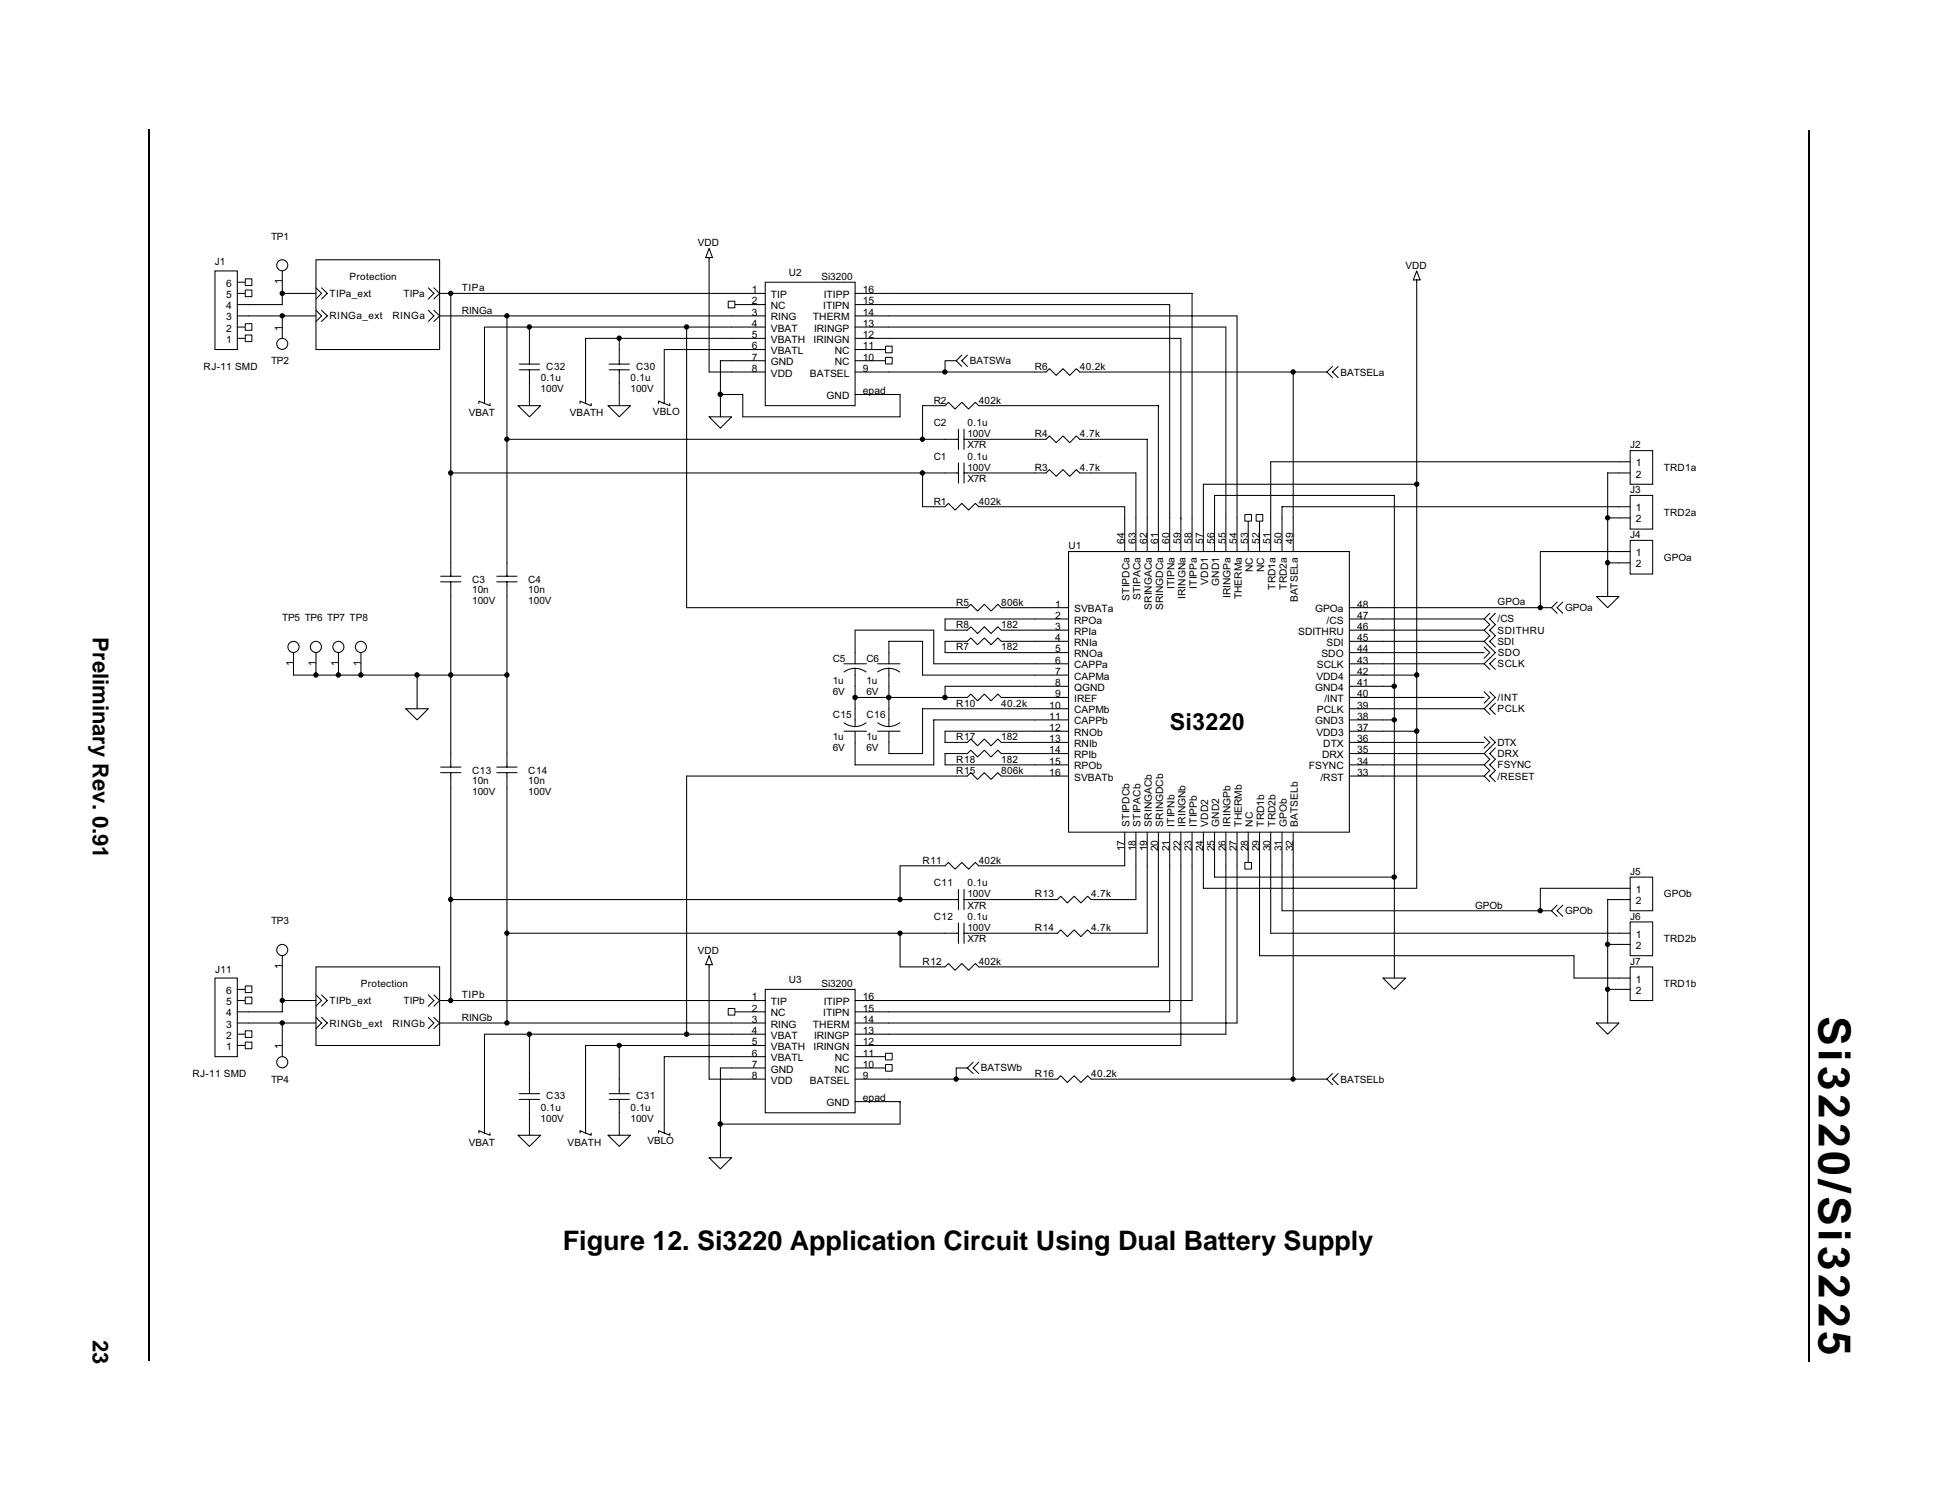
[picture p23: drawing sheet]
<svg xmlns="http://www.w3.org/2000/svg" width="279mm" height="216mm" viewBox="0 0 279 216" stroke-linecap="round" stroke-linejoin="round" font-family="sans-serif">
<defs><g id="words">
<text font-size="6.3" x="262.5" y="146.6" transform="rotate(90 262.5 146.6)">Si3220/Si3225</text>
<text font-size="3.9" x="81.2" y="180.4">Figure 12. Si3220 Application Circuit Using Dual Battery Supply</text>
<text font-size="3.4" x="168.8" y="105.4">Si3220</text>
<g font-size="3.2">
<text x="13.4" y="92" transform="rotate(90 13.4 92)">Preliminary Rev. 0.91</text>
<text x="13.4" y="193.3" transform="rotate(90 13.4 193.3)">23</text>
</g>
<g font-size="1.5">
<text x="32.6" y="41.4">6</text>
<text x="40.7" y="41.1" transform="rotate(-90 40.7 41.1)">1</text>
<text x="32.6" y="47.9">2</text>
<text x="32.6" y="46.2">3</text>
<text x="32.6" y="44.6">4</text>
<text x="32.6" y="43">5</text>
<text x="40.7" y="47.7" transform="rotate(-90 40.7 47.7)">1</text>
<text x="108.5" y="42.3">1</text>
<text x="108.5" y="43.9">2</text>
<text x="108.5" y="45.6">3</text>
<text x="108.5" y="47.2">4</text>
<text x="111.2" y="43">TIP</text>
<text x="111.2" y="44.6">NC</text>
<text x="111.2" y="46.2">RING</text>
<text x="111.2" y="47.9">VBAT</text>
<text x="117.3" y="46.2">THERM</text>
<text x="117.5" y="47.9">IRINGP</text>
<text x="118.8" y="44.6">ITIPN</text>
<text x="118.9" y="43">ITIPP</text>
<text x="124.5" y="43.9">15</text>
<text x="124.5" y="47.2">13</text>
<text x="124.5" y="45.6">14</text>
<text x="124.5" y="42.3">16</text>
<text x="32.6" y="49.5">1</text>
<text x="108.5" y="48.8">5</text>
<text x="108.5" y="50.4">6</text>
<text x="108.5" y="52">7</text>
<text x="108.5" y="53.7">8</text>
<text x="111.2" y="49.5">VBATH</text>
<text x="111.2" y="51.1">VBATL</text>
<text x="111.2" y="52.7">GND</text>
<text x="117.4" y="49.5">IRINGN</text>
<text x="120.5" y="51.1">NC</text>
<text x="120.5" y="52.7">NC</text>
<text x="124.5" y="48.8">12</text>
<text x="124.5" y="50.4">11</text>
<text x="124.5" y="52">10</text>
<text x="124.5" y="53.7">9</text>
<text x="111.2" y="54.3">VDD</text>
<text x="116.9" y="54.3">BATSEL</text>
<text x="119.3" y="57.6">GND</text>
<text x="124.5" y="56.9">epad</text>
<text x="236.1" y="67.3">1</text>
<text x="236.1" y="68.9">2</text>
<text x="236.1" y="73.8">1</text>
<text x="236.1" y="75.4">2</text>
<text x="162.3" y="78.5" transform="rotate(-90 162.3 78.5)">64</text>
<text x="163.9" y="78.5" transform="rotate(-90 163.9 78.5)">63</text>
<text x="165.5" y="78.5" transform="rotate(-90 165.5 78.5)">62</text>
<text x="167.2" y="78.5" transform="rotate(-90 167.2 78.5)">61</text>
<text x="168.8" y="78.5" transform="rotate(-90 168.8 78.5)">60</text>
<text x="170.4" y="78.5" transform="rotate(-90 170.4 78.5)">59</text>
<text x="172" y="78.5" transform="rotate(-90 172 78.5)">58</text>
<text x="173.6" y="78.5" transform="rotate(-90 173.6 78.5)">57</text>
<text x="175.3" y="78.5" transform="rotate(-90 175.3 78.5)">56</text>
<text x="176.9" y="78.5" transform="rotate(-90 176.9 78.5)">55</text>
<text x="178.5" y="78.5" transform="rotate(-90 178.5 78.5)">54</text>
<text x="180.1" y="78.5" transform="rotate(-90 180.1 78.5)">53</text>
<text x="180.8" y="82.5" transform="rotate(-90 180.8 82.5)">NC</text>
<text x="181.8" y="78.5" transform="rotate(-90 181.8 78.5)">52</text>
<text x="182.4" y="82.5" transform="rotate(-90 182.4 82.5)">NC</text>
<text x="183.4" y="78.5" transform="rotate(-90 183.4 78.5)">51</text>
<text x="185" y="78.5" transform="rotate(-90 185 78.5)">50</text>
<text x="186.6" y="78.5" transform="rotate(-90 186.6 78.5)">49</text>
<text x="236.1" y="80.3">1</text>
<text x="236.1" y="81.9">2</text>
<text x="152.3" y="89.3">2</text>
<text x="152.3" y="87.7">1</text>
<text x="155" y="90">RPOa</text>
<text x="155" y="88.4">SVBATa</text>
<text x="163" y="86.7" transform="rotate(-90 163 86.7)">STIPDCa</text>
<text x="164.6" y="86.6" transform="rotate(-90 164.6 86.6)">STIPACa</text>
<text x="166.2" y="88" transform="rotate(-90 166.2 88)">SRINGACa</text>
<text x="167.9" y="88.1" transform="rotate(-90 167.9 88.1)">SRINGDCa</text>
<text x="169.5" y="85" transform="rotate(-90 169.5 85)">ITIPNa</text>
<text x="171.1" y="86.4" transform="rotate(-90 171.1 86.4)">IRINGNa</text>
<text x="172.7" y="84.9" transform="rotate(-90 172.7 84.9)">ITIPPa</text>
<text x="174.3" y="84.4" transform="rotate(-90 174.3 84.4)">VDD1</text>
<text x="176" y="84.5" transform="rotate(-90 176 84.5)">GND1</text>
<text x="177.6" y="86.3" transform="rotate(-90 177.6 86.3)">IRINGPa</text>
<text x="179.2" y="86.5" transform="rotate(-90 179.2 86.5)">THERMa</text>
<text x="184.1" y="85.1" transform="rotate(-90 184.1 85.1)">TRD1a</text>
<text x="185.7" y="85.1" transform="rotate(-90 185.7 85.1)">TRD2a</text>
<text x="187.3" y="86.9" transform="rotate(-90 187.3 86.9)">BATSELa</text>
<text x="189.8" y="88.4">GPOa</text>
<text x="191.5" y="90">/CS</text>
<text x="195.9" y="89.3">47</text>
<text x="195.9" y="87.7">48</text>
<text x="152.3" y="95.8">6</text>
<text x="152.3" y="90.9">3</text>
<text x="152.3" y="92.5">4</text>
<text x="152.3" y="94.2">5</text>
<text x="155" y="91.6">RPIa</text>
<text x="155" y="93.2">RNIa</text>
<text x="155" y="94.8">RNOa</text>
<text x="187.3" y="91.6">SDITHRU</text>
<text x="190.7" y="94.8">SDO</text>
<text x="191.5" y="93.2">SDI</text>
<text x="195.9" y="95.8">43</text>
<text x="195.9" y="92.5">45</text>
<text x="195.9" y="94.2">44</text>
<text x="195.9" y="90.9">46</text>
<text x="42.3" y="96.1" transform="rotate(-90 42.3 96.1)">1</text>
<text x="45.6" y="96.1" transform="rotate(-90 45.6 96.1)">1</text>
<text x="48.8" y="96.1" transform="rotate(-90 48.8 96.1)">1</text>
<text x="52.1" y="96.1" transform="rotate(-90 52.1 96.1)">1</text>
<text x="152.3" y="99">8</text>
<text x="152.3" y="97.4">7</text>
<text x="152.3" y="100.6">9</text>
<text x="155" y="99.7">QGND</text>
<text x="155" y="96.5">CAPPa</text>
<text x="155" y="98.1">CAPMa</text>
<text x="155" y="101.3">IREF</text>
<text x="189.8" y="99.7">GND4</text>
<text x="190" y="98.1">VDD4</text>
<text x="190" y="96.5">SCLK</text>
<text x="191.1" y="101.3">/INT</text>
<text x="195.9" y="100.6">40</text>
<text x="195.9" y="97.4">42</text>
<text x="195.9" y="99">41</text>
<text x="151.4" y="103.9">11</text>
<text x="151.4" y="102.3">10</text>
<text x="151.4" y="105.5">12</text>
<text x="151.4" y="107.1">13</text>
<text x="155" y="104.6">CAPPb</text>
<text x="155" y="102.9">CAPMb</text>
<text x="155" y="106.2">RNOb</text>
<text x="155" y="107.8">RNIb</text>
<text x="189.8" y="104.6">GND3</text>
<text x="190" y="106.2">VDD3</text>
<text x="190" y="102.9">PCLK</text>
<text x="191" y="107.8">DTX</text>
<text x="195.9" y="102.3">39</text>
<text x="195.9" y="107.1">36</text>
<text x="195.9" y="105.5">37</text>
<text x="195.9" y="103.9">38</text>
<text x="151.4" y="110.4">15</text>
<text x="151.4" y="108.7">14</text>
<text x="151.4" y="112">16</text>
<text x="155" y="111">RPOb</text>
<text x="155" y="109.4">RPIb</text>
<text x="155" y="112.7">SVBATb</text>
<text x="188.9" y="111">FSYNC</text>
<text x="190.6" y="112.7">/RST</text>
<text x="190.8" y="109.4">DRX</text>
<text x="195.9" y="108.7">35</text>
<text x="195.9" y="112">33</text>
<text x="195.9" y="110.4">34</text>
<text x="163" y="119.3" transform="rotate(-90 163 119.3)">STIPDCb</text>
<text x="164.6" y="119.3" transform="rotate(-90 164.6 119.3)">STIPACb</text>
<text x="166.2" y="119.3" transform="rotate(-90 166.2 119.3)">SRINGACb</text>
<text x="167.9" y="119.3" transform="rotate(-90 167.9 119.3)">SRINGDCb</text>
<text x="169.5" y="119.3" transform="rotate(-90 169.5 119.3)">ITIPNb</text>
<text x="171.1" y="119.3" transform="rotate(-90 171.1 119.3)">IRINGNb</text>
<text x="172.7" y="119.3" transform="rotate(-90 172.7 119.3)">ITIPPb</text>
<text x="174.3" y="119.3" transform="rotate(-90 174.3 119.3)">VDD2</text>
<text x="176" y="119.3" transform="rotate(-90 176 119.3)">GND2</text>
<text x="177.6" y="119.3" transform="rotate(-90 177.6 119.3)">IRINGPb</text>
<text x="179.2" y="119.3" transform="rotate(-90 179.2 119.3)">THERMb</text>
<text x="180.8" y="119.3" transform="rotate(-90 180.8 119.3)">NC</text>
<text x="182.4" y="119.3" transform="rotate(-90 182.4 119.3)">TRD1b</text>
<text x="184.1" y="119.3" transform="rotate(-90 184.1 119.3)">TRD2b</text>
<text x="185.7" y="119.3" transform="rotate(-90 185.7 119.3)">GPOb</text>
<text x="187.3" y="119.3" transform="rotate(-90 187.3 119.3)">BATSELb</text>
<text x="162.3" y="122.9" transform="rotate(-90 162.3 122.9)">17</text>
<text x="163.9" y="122.9" transform="rotate(-90 163.9 122.9)">18</text>
<text x="165.5" y="122.9" transform="rotate(-90 165.5 122.9)">19</text>
<text x="167.2" y="122.9" transform="rotate(-90 167.2 122.9)">20</text>
<text x="168.8" y="122.9" transform="rotate(-90 168.8 122.9)">21</text>
<text x="170.4" y="122.9" transform="rotate(-90 170.4 122.9)">22</text>
<text x="172" y="122.9" transform="rotate(-90 172 122.9)">23</text>
<text x="173.6" y="122.9" transform="rotate(-90 173.6 122.9)">24</text>
<text x="175.3" y="122.9" transform="rotate(-90 175.3 122.9)">25</text>
<text x="176.9" y="122.9" transform="rotate(-90 176.9 122.9)">26</text>
<text x="178.5" y="122.9" transform="rotate(-90 178.5 122.9)">27</text>
<text x="180.1" y="122.9" transform="rotate(-90 180.1 122.9)">28</text>
<text x="181.8" y="122.9" transform="rotate(-90 181.8 122.9)">29</text>
<text x="183.4" y="122.9" transform="rotate(-90 183.4 122.9)">30</text>
<text x="185" y="122.9" transform="rotate(-90 185 122.9)">31</text>
<text x="186.6" y="122.9" transform="rotate(-90 186.6 122.9)">32</text>
<text x="236.1" y="128.9">1</text>
<text x="236.1" y="130.5">2</text>
<text x="236.1" y="135.3">1</text>
<text x="236.1" y="137">2</text>
<text x="32.6" y="143.4">6</text>
<text x="40.7" y="139.9" transform="rotate(-90 40.7 139.9)">1</text>
<text x="236.1" y="141.8">1</text>
<text x="236.1" y="143.4">2</text>
<text x="32.6" y="149.9">2</text>
<text x="32.6" y="148.3">3</text>
<text x="32.6" y="146.7">4</text>
<text x="32.6" y="145.1">5</text>
<text x="108.5" y="144.4">1</text>
<text x="108.5" y="146">2</text>
<text x="108.5" y="147.6">3</text>
<text x="108.5" y="149.2">4</text>
<text x="111.2" y="145.1">TIP</text>
<text x="111.2" y="146.7">NC</text>
<text x="111.2" y="148.3">RING</text>
<text x="111.2" y="149.9">VBAT</text>
<text x="117.3" y="148.3">THERM</text>
<text x="117.5" y="149.9">IRINGP</text>
<text x="118.8" y="146.7">ITIPN</text>
<text x="118.9" y="145.1">ITIPP</text>
<text x="124.5" y="146">15</text>
<text x="124.5" y="149.2">13</text>
<text x="124.5" y="147.6">14</text>
<text x="124.5" y="144.4">16</text>
<text x="32.6" y="151.5">1</text>
<text x="40.7" y="151.4" transform="rotate(-90 40.7 151.4)">1</text>
<text x="108.5" y="150.9">5</text>
<text x="108.5" y="152.5">6</text>
<text x="108.5" y="154.1">7</text>
<text x="108.5" y="155.7">8</text>
<text x="111.2" y="151.5">VBATH</text>
<text x="111.2" y="153.2">VBATL</text>
<text x="111.2" y="154.8">GND</text>
<text x="117.4" y="151.5">IRINGN</text>
<text x="120.5" y="153.2">NC</text>
<text x="120.5" y="154.8">NC</text>
<text x="124.5" y="150.9">12</text>
<text x="124.5" y="152.5">11</text>
<text x="124.5" y="154.1">10</text>
<text x="124.5" y="155.7">9</text>
<text x="111.2" y="156.4">VDD</text>
<text x="116.9" y="156.4">BATSEL</text>
<text x="119.3" y="159.6">GND</text>
<text x="124.5" y="159">epad</text>
</g>
<g font-size="1.4">
<text x="39.1" y="34.6">TP1</text>
<text x="100.7" y="35.6">VDD</text>
<text x="31" y="38.3">J1</text>
<text x="50.5" y="40.4">Protection</text>
<text x="113.9" y="39.8">U2</text>
<text x="118.5" y="40.4">Si3200</text>
<text x="202.8" y="38.8">VDD</text>
<text x="47.6" y="46.1">RINGa_ext</text>
<text x="47.6" y="42.9">TIPa_ext</text>
<text x="56.6" y="46.1">RINGa</text>
<text x="58.2" y="42.9">TIPa</text>
<text x="66.7" y="45.3">RINGa</text>
<text x="66.7" y="42">TIPa</text>
<text x="29.4" y="53.4">RJ-11 SMD</text>
<text x="39.1" y="52.6">TP2</text>
<text x="78.8" y="53.4">C32</text>
<text x="91.8" y="53.4">C30</text>
<text x="140" y="52.6">BATSWa</text>
<text x="149.4" y="53.4">R6</text>
<text x="155.8" y="53.4">40.2k</text>
<text x="78" y="56.6">100V</text>
<text x="78" y="55">0.1u</text>
<text x="91" y="56.6">100V</text>
<text x="91" y="55">0.1u</text>
<text x="94.2" y="59.9">VBLO</text>
<text x="134.8" y="58.2">R2</text>
<text x="141.2" y="58.2">402k</text>
<text x="193.4" y="54.2">BATSELa</text>
<text x="67.6" y="60">VBAT</text>
<text x="82.2" y="60">VBATH</text>
<text x="134.8" y="61.5">C2</text>
<text x="139.6" y="63.1">100V</text>
<text x="139.6" y="64.7">X7R</text>
<text x="139.6" y="61.5">0.1u</text>
<text x="149.4" y="63.1">R4</text>
<text x="155.8" y="63.1">4.7k</text>
<text x="235.3" y="64.7">J2</text>
<text x="134.8" y="66.3">C1</text>
<text x="139.6" y="68">100V</text>
<text x="139.6" y="69.6">X7R</text>
<text x="139.6" y="66.3">0.1u</text>
<text x="149.4" y="68">R3</text>
<text x="155.8" y="68">4.7k</text>
<text x="235.3" y="71.2">J3</text>
<text x="240.1" y="68">TRD1a</text>
<text x="134.8" y="72.8">R1</text>
<text x="141.2" y="72.8">402k</text>
<text x="235.3" y="77.7">J4</text>
<text x="240.1" y="74.4">TRD2a</text>
<text x="154.2" y="79.3">U1</text>
<text x="240.1" y="80.9">GPOa</text>
<text x="40.7" y="89.7">TP5 TP6 TP7 TP8</text>
<text x="68.1" y="84.2">C3</text>
<text x="68.1" y="85.6">10n</text>
<text x="68.1" y="87.2">100V</text>
<text x="76.2" y="84.2">C4</text>
<text x="76.2" y="85.6">10n</text>
<text x="76.2" y="87.2">100V</text>
<text x="138" y="87.4">R5</text>
<text x="144.5" y="87.4">806k</text>
<text x="216.1" y="87.4">GPOa</text>
<text x="216.1" y="89.8">/CS</text>
<text x="225.9" y="88.2">GPOa</text>
<text x="120.2" y="95.5">C5</text>
<text x="125" y="95.5">C6</text>
<text x="138" y="90.6">R8</text>
<text x="138" y="93.9">R7</text>
<text x="144.5" y="90.6">182</text>
<text x="144.5" y="93.9">182</text>
<text x="216.1" y="91.4">SDITHRU</text>
<text x="216.1" y="93.1">SDI</text>
<text x="216.1" y="94.7">SDO</text>
<text x="120.2" y="98.7">1u</text>
<text x="120.2" y="100.4">6V</text>
<text x="125" y="98.7">1u</text>
<text x="125" y="100.4">6V</text>
<text x="138" y="102">R10</text>
<text x="144.5" y="102">40.2k</text>
<text x="216.1" y="101.2">/INT</text>
<text x="216.1" y="96.3">SCLK</text>
<text x="120.2" y="106.8">1u</text>
<text x="120.2" y="103.6">C15</text>
<text x="125" y="103.6">C16</text>
<text x="125" y="106.8">1u</text>
<text x="138" y="106.8">R17</text>
<text x="144.5" y="106.8">182</text>
<text x="216.1" y="107.6">DTX</text>
<text x="216.1" y="102.8">PCLK</text>
<text x="68.1" y="111.7">C13</text>
<text x="68.1" y="113.2">10n</text>
<text x="76.2" y="111.7">C14</text>
<text x="76.2" y="113.2">10n</text>
<text x="120.2" y="108.5">6V</text>
<text x="125" y="108.5">6V</text>
<text x="138" y="111.7">R15</text>
<text x="138" y="110.1">R18</text>
<text x="144.5" y="111.7">806k</text>
<text x="144.5" y="110.1">182</text>
<text x="216.1" y="110.9">FSYNC</text>
<text x="216.1" y="112.5">/RESET</text>
<text x="216.1" y="109.3">DRX</text>
<text x="68.1" y="114.8">100V</text>
<text x="76.2" y="114.8">100V</text>
<text x="133.1" y="124.7">R11</text>
<text x="141.2" y="124.7">402k</text>
<text x="134.8" y="127.9">C11</text>
<text x="139.6" y="129.5">100V</text>
<text x="139.6" y="131.1">X7R</text>
<text x="139.6" y="127.9">0.1u</text>
<text x="149.4" y="129.5">R13</text>
<text x="157.5" y="129.5">4.7k</text>
<text x="212.9" y="131.1">GPOb</text>
<text x="225.9" y="131.9">GPOb</text>
<text x="235.3" y="126.3">J5</text>
<text x="240.1" y="129.5">GPOb</text>
<text x="39.1" y="133.4">TP3</text>
<text x="100.7" y="137.6">VDD</text>
<text x="134.8" y="132.8">C12</text>
<text x="139.6" y="134.4">100V</text>
<text x="139.6" y="136">X7R</text>
<text x="139.6" y="132.8">0.1u</text>
<text x="149.4" y="134.4">R14</text>
<text x="157.5" y="134.4">4.7k</text>
<text x="235.3" y="132.8">J6</text>
<text x="240.1" y="136">TRD2b</text>
<text x="31" y="140.4">J11</text>
<text x="52.1" y="142.5">Protection</text>
<text x="113.9" y="141.8">U3</text>
<text x="118.5" y="142.5">Si3200</text>
<text x="133.1" y="139.2">R12</text>
<text x="141.2" y="139.2">402k</text>
<text x="235.3" y="139.2">J7</text>
<text x="240.1" y="142.5">TRD1b</text>
<text x="47.6" y="148.1">RINGb_ext</text>
<text x="47.6" y="144.9">TIPb_ext</text>
<text x="56.6" y="148.1">RINGb</text>
<text x="58.2" y="144.9">TIPb</text>
<text x="66.7" y="144.1">TIPb</text>
<text x="66.7" y="147.3">RINGb</text>
<text x="27.8" y="155.4">RJ-11 SMD</text>
<text x="141.6" y="154.6">BATSWb</text>
<text x="149.4" y="155.4">R16</text>
<text x="157.5" y="155.4">40.2k</text>
<text x="39.1" y="156.2">TP4</text>
<text x="78" y="161.9">100V</text>
<text x="78" y="160.3">0.1u</text>
<text x="78.8" y="158.7">C33</text>
<text x="91" y="161.9">100V</text>
<text x="91" y="160.3">0.1u</text>
<text x="91.8" y="158.7">C31</text>
<text x="193.4" y="156.2">BATSELb</text>
<text x="67.6" y="165.3">VBAT</text>
<text x="81.9" y="165.3">VBATH</text>
<text x="93.4" y="165.2">VBLO</text>
</g>
</g></defs>
<path d="M21.5 18.6v177.8M261 18.8v177.8" fill="none" stroke="#000" stroke-width=".17"/>
<g fill="#fff">
<path d="M5.5 19.1h14.5v38.1h-14.5z"/>
<path d="M26.4 27.7h224.5v143.4h-224.5z"/>
</g>
<g fill="none" stroke="#000" stroke-width=".15">
<path d="M45.6 37.5h17.8v12.9h-17.8zM102.3 35.9l.5 1.3h-1zM102.3 37.2v16.5h3.3M204.5 39.1l.4 1.3h-.9zM35.9 45.6h9.7M40.7 40.7v3.3h-4.8M40.7 45.6v1.6M40.7 42.3h4.9M45.6 44.8l.8 .8-.8 .8M45.6 41.5l.8 .8-.8 .9M46.4 44.8l.8 .8-.8 .8M46.4 41.5l.8 .8-.8 .9"/>
<path d="M61.8 44.8l.8 .8-.8 .8M61.8 41.5l.8 .8-.8 .9M62.6 44.8l.8 .8M62.6 41.5l.8 .8M63.4 45.6h42.2M63.4 42.3h42.2M63.4 45.6l-.8 .8M63.4 42.3l-.8 .9M65.1 42.3v38.9M69.1 58.2v-.3l1.6 .6v-.3M73.2 45.6v35.6M74.8 58.5h3.2l-1.6 1.7z"/>
<path d="M76.4 47.2h-6.5v11M76.4 47.2v3.2M76.4 55.3v3.2M76.4 47.2h29.2M83.7 58.2v-.3l1.6 .6v-.3M87.8 58.5h3.2l-1.6 1.7zM89.4 48.8v1.6M89.4 55.3v3.2M95 58.2v-.3l1.7 .6v-.3M99.1 47.2v40.5h40.5l.5-.5 1 1 1-1 .9 1 1-1 .5 .5h4.9M104 56.9h3.2v3.3h22.7v-3.3h-1.6M105.6 52.1h-1.6v8.1"/>
<path d="M105.6 48.8h-21.1v9.4M105.6 50.4h-9.7v7.8M128.3 47.2h48.6v27.5M128.3 44h40.5v30.7M128.3 45.6h50.2v29.1M128.3 42.3h43.7v32.4M128.3 48.8h42.1v25.9M128.3 53.7h8.1M134.8 58.5h-1.7v4.9M138 52.1h-1.6v1.6h13M138 52.1l.8 .8M138.8 51.3l-.8 .8"/>
<path d="M139.6 51.3l-.8 .8 .8 .8M142.9 58.5h24.3v16.2M157.5 53.7h34M186.6 53.7v21M191.5 53.7l.8 .8M192.3 52.9l-.8 .8M193.1 52.9l-.8 .8 .8 .8M204.5 40.4v87.8h-30.8v-3.2M65.1 68.3h68v4.8h1.7M73.2 63.4h63.2M102.3 60.2h3.3l-1.6 1.6zM133.1 68.3h3.3"/>
<path d="M141.2 68.3h9.8l.5-.5 .9 .9 1-.9 1 .9 .9-.9 .5 .5h8.1v6.4M141.2 63.4h8.2M142.9 73.1h19.4v1.6M157.5 63.4h8.1v11.3M170.4 74.7h.1M175.3 74.7v-3.2h25.9v69.7M204.5 69.9h-30.8v4.8M232 74.7h1.6M233.6 66.6h-50.2v8.1M233.6 68.3h-1.6v17.8M233.6 73.1h-48.6v1.6M233.6 79.6h-11.3v8.1"/>
<path d="M42.4 95.8v1.6h30.8M45.6 95.8v1.6M48.8 95.8v1.6M52.1 95.8v1.6M60.2 97.4v4.9M65.1 86.1v22.7M73.2 86.1v22.7M123.4 94.2v-3.3h11.4v4.9h14.6M123.4 99v3.3M128.3 94.2v-1.6h4.8v4.8h16.3M128.3 99v3.3M138 92.6h-1.6v1.6h13"/>
<path d="M146.1 90.9h3.3M146.1 92.6h3.3M149.4 89.3h-13v1.6h1.6M149.4 99h-13v1.7M199.6 90.9h14.6M199.6 89.3h14.6M199.6 97.4h4.9M199.6 92.6h14.6M199.6 95.8h14.6M199.6 94.2h14.6M199.6 99h1.6M199.6 87.7h24.3"/>
<path d="M214.2 99.8l.8 .9-.8 .8M214.2 89.3l.8 .8-.8 .8M214.2 90.9l.8 .8-.8 .9M214.2 92.6l1.6 1.6-1.6 1.6M214.2 95.8l.8 .8M214.2 93.4l.8 .8-.8 .8M215 99.8l.8 .9-1.6 1.6M215 88.5l-.8 .8M215.8 88.5l-.8 .8 .8 .8-.8 .8 .8 .8-.8 .9 .8 .8M215.8 95l-.8 .8 .8 .8M223.9 87.7l.8 .8M224.7 86.9l-.8 .8"/>
<path d="M225.5 86.9l-.8 .8 .8 .8M230.4 86.1h3.2l-1.6 1.6zM232 81.2h1.6M58.6 102.3h3.2l-1.6 1.6zM65.1 113.6v30.8M73.2 113.6v34M123.4 100.7h14.6M138 108.8h-1.6v1.6h13M146.1 100.7h3.3M146.1 108.8h3.3M146.1 107.1h3.3M149.4 112h-4.9l-.5-.5-1 1-.9-1-1 1-1-1-.5 .5h-40.5v37.3h6.5"/>
<path d="M149.4 105.5h-13v1.6h1.6M149.4 102.3h-16.3v6.5h-4.8v-1.7M149.4 103.9h-14.6v6.5h-11.4v-3.3M199.6 100.7h14.6M199.6 108.8h14.6M199.6 110.4h14.6M199.6 107.1h14.6M199.6 112h14.6M199.6 102.3h14.6M199.6 105.5h4.9M199.6 103.9h1.6M214.2 108.8l.8 .8-.8 .8"/>
<path d="M214.2 110.4l.8 .8-.8 .8M214.2 106.3l.8 .8-.8 .8M214.2 102.3l.8 .8M214.2 112l.8 .8M215 106.3l.8 .8-1.6 1.7M215.8 107.9l-.8 .9 .8 .8-.8 .8 .8 .8-.8 .8 .8 .8M215.8 101.5l-.8 .8 .8 .8M40.7 139.5v6.5h-4.8M45.6 139.5h17.8v11.4h-17.8zM65.1 129.8h64.8M73.2 134.7h63.2M102.3 137.9l.5 1.3h-1z"/>
<path d="M102.3 139.2v16.5h3.3M129.9 134.7v4.8h4.9M134.8 125h-4.9v4.8h6.5M141.2 134.7h9.8M141.2 129.8h9.8M142.9 125h19.4M163.9 125v4.8h-4.8M165.6 125v9.7h-6.5M167.2 125v14.5h-24.3M168.8 125v21h-40.5M170.4 125v25.9h-42.1M172 125v19.4h-43.7"/>
<path d="M175.3 125v1.6h25.9M176.9 125v24.3h-48.6M178.5 125v22.6h-50.2M181.8 125v12.9h45.4v3.3h6.4M183.4 125v9.7h50.2M185 125v6.4h38.9M186.6 125v30.7M223.9 131.4l.8 .8M224.7 130.6l-.8 .8M225.5 130.6l-.8 .8 .8 .8M232 136.3h1.6M233.6 129.8h-1.6v17.8"/>
<path d="M233.6 128.2h-11.3v3.2M35.9 147.6h9.7M40.7 147.6v3.3M40.7 144.4h4.9M45.6 146.8l.8 .8-.8 .8M45.6 143.6l.8 .8-.8 .8M46.4 146.8l.8 .8-.8 .8M46.4 143.6l.8 .8-.8 .8M61.8 143.6l.8 .8-.8 .8M61.8 146.8l.8 .8-.8 .8M62.6 143.6l.8 .8M62.6 146.8l.8 .8"/>
<path d="M63.4 147.6h42.2M63.4 144.4h47M63.4 144.4l-.8 .8M63.4 147.6l-.8 .8M76.4 149.3h-6.5v14.2M76.4 149.3v6.4M76.4 149.3h22.7M89.4 150.9v4.8M105.6 150.9h-21.1v12.6M105.6 146h4.8M105.6 154.1h-1.6v13M105.6 152.5h-9.7v11"/>
<path d="M110.4 142.8h13v17.8h-13zM128.3 159h1.6M129.9 159h.1M129.9 159v3.2h-25.9M138 155.7h.1M138 155.7h13M139.6 154.1h-1.6v1.6h-9.7M139.6 154.1l.8 .8M140.4 153.3l-.8 .8M141.2 153.3l-.8 .8 .8 .8M159.1 155.7h32.4M191.5 155.7l.8 .8"/>
<path d="M192.3 154.9l-.8 .8M193.1 154.9l-.8 .8 .8 .8M199.6 141.2h3.2l-1.6 1.6zM230.4 147.6h3.2l-1.6 1.7zM232 142.8h1.6M69.1 163.5v-.3l1.6 .6v-.3M74.8 163.8h3.2l-1.6 1.7zM76.4 160.6v3.2M83.7 163.5v-.3l1.6 .6v-.3M87.8 163.8h3.2l-1.6 1.7zM89.4 160.6v3.2M95 163.5v-.3l1.7 .6v-.3"/>
<path d="M102.3 167.1h3.3l-1.6 1.6z"/>
</g>
<path d="M105.1 145.6h1v.9h-1z" fill="#fff"/>
<path d="M105.1 145.5h1v1h-1z" fill="none" stroke="#000" stroke-width=".14"/>
<path d="M105.6 147.6h4.8M105.6 149.3h4.8M105.6 150.9h4.8M105.6 152.5h4.8M105.6 154.1h4.8M105.6 155.7h4.8M123.4 152.5h4.9" fill="none" stroke="#000" stroke-width=".15"/>
<path d="M127.8 152h1v1h-1z" fill="#fff"/>
<path d="M127.8 152h1v1h-1z" fill="none" stroke="#000" stroke-width=".14"/>
<path d="M123.4 154.1h4.9" fill="none" stroke="#000" stroke-width=".15"/>
<path d="M127.8 153.7h1v.9h-1z" fill="#fff"/>
<path d="M127.8 153.6h1v1h-1z" fill="none" stroke="#000" stroke-width=".14"/>
<g fill="none" stroke="#000" stroke-width=".15">
<path d="M31 39.1h3.2v11.3h-3.2zM34.3 48.8h1.6M134.8 58.5h1.6l.5-.4 .9 .9 1-.9 1 .9 1-.9 .4 .4h1.7M71.7 111.5h2.9M71.7 110.7h2.9M73.2 108.8v1.9M73.2 111.5v2.1M134.8 139.5h1.6l.5-.4 .9 .9 1-.9 1 .9 1-.9 .4 .4h1.7M123.4 155.7h4.9M123.4 149.3h4.9M123.4 150.9h4.9M123.4 147.6h4.9"/>
<path d="M123.4 144.4h4.9M123.4 146h4.9M123.4 159h4.9"/>
</g>
<path d="M35.4 48.4h1v.9h-1z" fill="#fff"/>
<path d="M35.4 48.3h1v1h-1z" fill="none" stroke="#000" stroke-width=".14"/>
<path d="M34.3 47.2h1.6" fill="none" stroke="#000" stroke-width=".15"/>
<path d="M35.4 46.7h1v1h-1z" fill="#fff"/>
<path d="M35.4 46.7h1v1h-1z" fill="none" stroke="#000" stroke-width=".14"/>
<path d="M34.3 45.6h1.6M34.3 44h1.6M34.3 42.3h1.6" fill="none" stroke="#000" stroke-width=".15"/>
<path d="M35.4 41.9h1v.9h-1z" fill="#fff"/>
<path d="M35.4 41.9h1v.9h-1z" fill="none" stroke="#000" stroke-width=".14"/>
<path d="M34.3 40.7h1.6" fill="none" stroke="#000" stroke-width=".15"/>
<path d="M35.4 40.3h1v.9h-1z" fill="#fff"/>
<path d="M35.4 40.2h1v1h-1z" fill="none" stroke="#000" stroke-width=".14"/>
<path d="M136.4 68.3h1.9M138.3 66.8v2.9M139.1 68.3h2.1M139.1 66.8v2.9M154.2 79.6h40.5v40.5h-40.5zM149.4 99h4.8M149.4 103.9h4.8M162.3 120.1v4.9M180.1 120.1v4.9" fill="none" stroke="#000" stroke-width=".15"/>
<path d="M179.7 124.5h.9v.9h-.9z" fill="#fff"/>
<path d="M179.7 124.5h.9v.9h-.9z" fill="none" stroke="#000" stroke-width=".14"/>
<path d="M180.1 74.7v4.9M183.4 74.7v4.9M185 74.7v4.9M185 120.1v4.9M186.6 120.1v4.9" fill="none" stroke="#000" stroke-width=".15"/>
<path d="M179.7 74.3h.9v.9h-.9z" fill="#fff"/>
<path d="M179.7 74.3h.9v.9h-.9z" fill="none" stroke="#000" stroke-width=".14"/>
<g fill="none" stroke="#000" stroke-width=".15">
<path d="M163.9 74.7v4.9M165.6 74.7v4.9M167.2 74.7v4.9M168.8 74.7v4.9M170.4 74.7v4.9M172 74.7v4.9M173.7 74.7v4.9M176.9 74.7v4.9M178.5 74.7v4.9M181.8 74.7v4.9M149.4 89.3h4.8M149.4 95.8h4.8"/>
<path d="M149.4 90.9h4.8M149.4 92.6h4.8M163.9 120.1v4.9M165.6 120.1v4.9M168.8 120.1v4.9M172 120.1v4.9M173.7 120.1v4.9M175.3 120.1v4.9"/>
</g>
<path d="M181.3 74.3h.9v.9h-.9z" fill="#fff"/>
<path d="M181.3 74.3h.9v.9h-.9z" fill="none" stroke="#000" stroke-width=".14"/>
<g fill="none" stroke="#000" stroke-width=".15">
<path d="M40.7 39.1v1.6M87.9 52.5h2.9M87.9 53.4h2.9M89.4 50.4v2.1M89.4 53.4v1.9M105.6 42.3h4.8M105.6 44h4.8M110.4 40.7h13v17.8h-13zM149.4 53.7h1.6l.5-.5 .9 1 1-1 1 1 .9-1 .5 .5h1.7M136.4 63.4h1.9M138.3 61.9v3M139.1 63.4h2.1"/>
<path d="M139.1 61.9v3M162.3 74.7v4.9M175.3 74.7v4.9M186.6 74.7v4.9M42.4 94.2v1.6M45.6 94.2v1.6M52.1 94.2v1.6M63.6 84h2.9M63.6 83.2h2.9M65.1 81.2v2M65.1 84v2.1M71.7 84h2.9"/>
<path d="M71.7 83.2h2.9M73.2 81.2v2M73.2 84v2.1M121.8 95.8h3.2M121.8 97a2.65 2.65 0 0 1 1.6-.5 2.65 2.65 0 0 1 1.6 .5M123.4 94.2v1.6M123.4 96.5v2.5M149.4 94.2h4.8M149.4 97.4h4.8M149.4 87.7h4.8M194.7 94.2h4.9M194.7 97.4h4.9"/>
<path d="M194.7 87.7h4.9M194.7 89.3h4.9M194.7 90.9h4.9M194.7 92.6h4.9M194.7 95.8h4.9M194.7 99h4.9M121.8 105.5h3.2M121.8 104.3a2.81 2.81 0 0 0 1.6 .6 2.67 2.67 0 0 0 1.6-.6M123.4 102.3v2.6M123.4 105.5v1.6M126.7 105.5h3.2M126.7 104.3a2.68 2.68 0 0 0 1.6 .6 2.81 2.81 0 0 0 1.5-.6"/>
<path d="M128.3 102.3v2.6M128.3 105.5v1.6M138 108.8h1.6l.5-.5 1 .9 1-.9 .9 .9 1-.9 .5 .5h1.6M138 100.7h1.6l.5-.5 1 .9 1-.9 .9 .9 1-.9 .5 .5h1.6M149.4 110.4h4.8M149.4 108.8h4.8M149.4 102.3h4.8M149.4 100.7h4.8M149.4 105.5h4.8M149.4 107.1h4.8M149.4 112h4.8M194.7 110.4h4.9"/>
<path d="M194.7 108.8h4.9M194.7 102.3h4.9M194.7 100.7h4.9M194.7 105.5h4.9M194.7 107.1h4.9M194.7 112h4.9M194.7 103.9h4.9M151 129.8h1.6l.5-.5 .9 1 1-1 1 1 1-1 .5 .5h1.6M167.2 120.1v4.9M170.4 120.1v4.9M176.9 120.1v4.9M178.5 120.1v4.9"/>
<path d="M181.8 120.1v4.9M183.4 120.1v4.9M233.6 134.7h1.7M233.6 136.3h1.7M235.3 133.1h3.2v4.8h-3.2z"/>
<circle cx="40.7" cy="38.3" r=".8"/>
<circle cx="42.4" cy="93.4" r=".81"/>
<circle cx="45.6" cy="93.4" r=".8"/>
<circle cx="52.1" cy="93.4" r=".8"/>
</g>
<path d="M105.1 43.5h1v.9h-1z" fill="#fff"/>
<path d="M105.1 43.5h1v.9h-1z" fill="none" stroke="#000" stroke-width=".14"/>
<path d="M105.6 45.6h4.8M105.6 47.2h4.8M105.6 48.8h4.8M105.6 50.4h4.8M105.6 52.1h4.8M105.6 53.7h4.8M123.4 50.4h4.9" fill="none" stroke="#000" stroke-width=".15"/>
<path d="M127.8 50h1v.9h-1z" fill="#fff"/>
<path d="M127.8 50h1v.9h-1z" fill="none" stroke="#000" stroke-width=".14"/>
<path d="M123.4 52.1h4.9" fill="none" stroke="#000" stroke-width=".15"/>
<path d="M127.8 51.6h1v.9h-1z" fill="#fff"/>
<path d="M127.8 51.6h1v.9h-1z" fill="none" stroke="#000" stroke-width=".14"/>
<g fill="none" stroke="#000" stroke-width=".15">
<path d="M40.7 47.2v1.6M74.9 52.5h3M74.9 53.4h3M76.4 50.4v2.1M76.4 53.4v1.9M123.4 53.7h4.9M123.4 47.2h4.9M123.4 48.8h4.9M123.4 45.6h4.9M123.4 42.3h4.9M123.4 44h4.9M123.4 56.9h4.9"/>
<path d="M48.8 94.2v1.6M126.7 95.8h3.2M126.7 97a2.67 2.67 0 0 1 1.6-.5 2.65 2.65 0 0 1 1.5 .5M128.3 94.2v1.6M128.3 96.5v2.5M138 90.9h1.6l.5-.4 1 .9 1-.9 .9 .9 1-.9 .5 .4h1.6M138 92.6h1.6l.5-.5 1 .9 1-.9 .9 .9 1-.9 .5 .5h1.6M63.6 111.5h2.9M63.6 110.7h2.9M65.1 108.8v1.9M65.1 111.5v2.1M138 107.1h1.6l.5-.4 1 .9 1-.9 .9 .9 1-.9 .5 .4h1.6"/>
<path d="M134.8 125h1.6l.5-.5 .9 .9 1-.9 1 .9 1-.9 .4 .5h1.7M136.4 129.8h1.9M136.4 134.7h1.9M138.3 128.4v2.9M138.3 133.2v2.9M139.1 129.8h2.1M139.1 128.4v2.9M139.1 133.2v2.9M139.1 134.7h2.1M151 134.7h1.6l.5-.5 .9 1 1-1 1 1 1-1 .5 .5h1.6M235.3 139.5h3.2v4.9h-3.2zM31 141.2h3.2v11.3h-3.2z"/>
<path d="M34.3 150.9h1.6M74.9 157.8h3M74.9 158.7h3M76.4 155.7v2.1M76.4 158.7v1.9M87.9 157.8h2.9M87.9 158.7h2.9M89.4 155.7v2.1M89.4 158.7v1.9M233.6 141.2h1.7M233.6 142.8h1.7"/>
<circle cx="40.7" cy="49.6" r=".8"/>
<circle cx="48.8" cy="93.4" r=".8"/>
</g>
<path d="M35.4 150.4h1v1h-1z" fill="#fff"/>
<path d="M35.4 150.4h1v1h-1z" fill="none" stroke="#000" stroke-width=".14"/>
<path d="M34.3 149.3h1.6" fill="none" stroke="#000" stroke-width=".15"/>
<path d="M35.4 148.8h1v.9h-1z" fill="#fff"/>
<path d="M35.4 148.8h1v.9h-1z" fill="none" stroke="#000" stroke-width=".14"/>
<path d="M34.3 147.6h1.6M34.3 146h1.6M34.3 144.4h1.6" fill="none" stroke="#000" stroke-width=".15"/>
<path d="M35.4 143.9h1v1h-1z" fill="#fff"/>
<path d="M35.4 143.9h1v1h-1z" fill="none" stroke="#000" stroke-width=".14"/>
<path d="M34.3 142.8h1.6" fill="none" stroke="#000" stroke-width=".15"/>
<path d="M35.4 142.3h1v1h-1z" fill="#fff"/>
<path d="M35.4 142.3h1v1h-1z" fill="none" stroke="#000" stroke-width=".14"/>
<g fill="none" stroke="#000" stroke-width=".15">
<path d="M134.8 73.1h1.6l.5-.5 .9 1 1-1 1 1 1-1 .4 .5h1.7M149.4 63.4h1.6l.5-.5 .9 1 1-1 1 1 .9-1 .5 .5h1.7M233.6 66.6h1.7M233.6 68.3h1.7M233.6 73.1h1.7M233.6 74.7h1.7M233.6 79.6h1.7M235.3 65h3.2v4.9h-3.2zM235.3 71.5h3.2v4.9h-3.2zM235.3 78h3.2v4.8h-3.2zM233.6 81.2h1.7M40.7 137.9v1.6"/>
<path d="M233.6 128.2h1.7M233.6 129.8h1.7M235.3 126.6h3.2v4.8h-3.2zM40.7 150.9v1.6M151 155.7h1.6l.5-.4 .9 .9 1-.9 1 .9 1-.9 .5 .4h1.6"/>
<circle cx="40.7" cy="137.1" r=".8"/>
<circle cx="40.7" cy="153.3" r=".8"/>
</g>
<g fill="#000" stroke="#000" stroke-width=".15">
<circle cx="40.7" cy="45.6" r=".31"/>
<circle cx="40.7" cy="42.3" r=".31"/>
<circle cx="65" cy="42.3" r=".31"/>
<circle cx="73.2" cy="45.6" r=".31"/>
<circle cx="76.4" cy="47.2" r=".31"/>
<circle cx="89.4" cy="48.8" r=".32"/>
<circle cx="99.1" cy="47.2" r=".32"/>
<circle cx="103.9" cy="56.9" r=".32"/>
<circle cx="136.4" cy="53.7" r=".32"/>
<circle cx="186.6" cy="53.7" r=".31"/>
<circle cx="65" cy="68.3" r=".32"/>
<circle cx="73.2" cy="63.4" r=".31"/>
<circle cx="133.1" cy="68.3" r=".32"/>
<circle cx="133.1" cy="63.4" r=".31"/>
<circle cx="204.5" cy="69.9" r=".32"/>
<circle cx="232" cy="74.7" r=".31"/>
<circle cx="45.6" cy="97.4" r=".32"/>
<circle cx="48.8" cy="97.4" r=".32"/>
<circle cx="52.1" cy="97.4" r=".32"/>
<circle cx="60.2" cy="97.4" r=".32"/>
<circle cx="65" cy="97.4" r=".32"/>
<circle cx="73.1" cy="97.4" r=".32"/>
<circle cx="201.2" cy="99" r=".32"/>
<circle cx="204.5" cy="97.4" r=".32"/>
<circle cx="222.3" cy="87.7" r=".31"/>
<circle cx="232" cy="81.2" r=".32"/>
<circle cx="123.4" cy="100.7" r=".32"/>
<circle cx="128.3" cy="100.7" r=".32"/>
<circle cx="136.4" cy="100.7" r=".32"/>
<circle cx="201.2" cy="103.9" r=".32"/>
<circle cx="204.5" cy="105.5" r=".32"/>
<circle cx="65" cy="129.8" r=".32"/>
<circle cx="73.2" cy="134.7" r=".31"/>
<circle cx="129.9" cy="129.8" r=".32"/>
<circle cx="129.9" cy="134.7" r=".31"/>
<circle cx="201.2" cy="126.6" r=".32"/>
<circle cx="222.3" cy="131.4" r=".31"/>
<circle cx="232" cy="136.3" r=".31"/>
<circle cx="40.7" cy="144.4" r=".31"/>
<circle cx="40.7" cy="147.6" r=".31"/>
<circle cx="65" cy="144.4" r=".31"/>
<circle cx="73.2" cy="147.6" r=".31"/>
<circle cx="76.4" cy="149.2" r=".32"/>
<circle cx="89.4" cy="150.9" r=".31"/>
<circle cx="99.1" cy="149.2" r=".32"/>
<circle cx="138" cy="155.7" r=".31"/>
<circle cx="186.6" cy="155.7" r=".31"/>
<circle cx="232" cy="142.8" r=".31"/>
<circle cx="103.9" cy="162.2" r=".32"/>
</g>
<use href="#words"/>
</svg>
